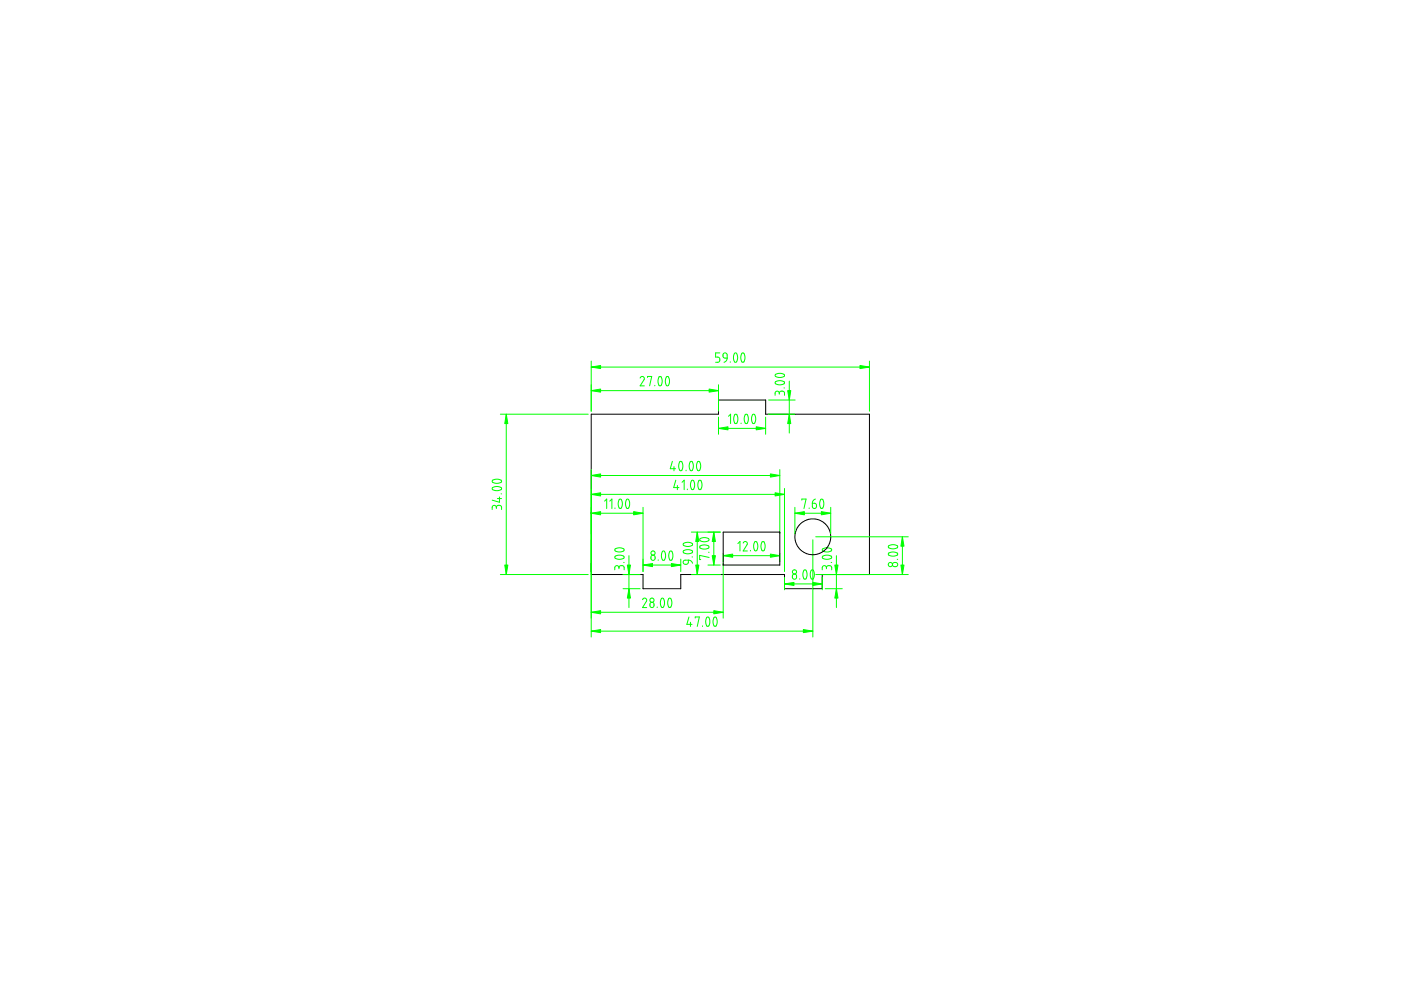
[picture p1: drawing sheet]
<svg xmlns="http://www.w3.org/2000/svg" width="297mm" height="210mm" viewBox="0 0 297 210" stroke-linecap="round" stroke-linejoin="round" font-family="sans-serif">
<g fill="none" stroke="#000" stroke-width=".21">
<path d="M125.3 87.8h27v-3h10v3h22v34h-10v3h-8v-3h-22v3h-8v-3h-11zM153.3 112.8h12v7h-12z"/>
<circle cx="172.3" cy="113.8" r="3.8"/>
</g>
<g fill="none" stroke="#0f0" stroke-width=".21">
<path d="M125.3 77.8h59M125.3 76.6v10.6M139.8 79.9a.64 .64 0 0 1 .6 .8l-.1 .7a.38 .38 0 0 1-.5 .4 .38 .38 0 0 1-.2-.5l-.1-.7zM141.3 79.9a.64 .64 0 0 1 .6 .8l-.1 .7a.38 .38 0 0 1-.4 .4 .38 .38 0 0 1-.3-.5v-.8zM152.6 74.8h-.9v.9h.6l.3 .4v.4l-.2 .3h-.7M153.4 75l.2-.2 .5 .2 .1 .9-.8-.1zM154.2 75.9l-.2 .6-.5 .3M154.8 76.7v.1M155.8 74.9a.57 .57 0 0 1 .6 .7l-.1 .8a.38 .38 0 0 1-.5 .4 .38 .38 0 0 1-.2-.5l-.1-.7zM157.3 74.9a.64 .64 0 0 1 .6 .8l-.1 .9a.36 .36 0 0 1-.5 .2 .36 .36 0 0 1-.2-.5v-.7zM164.4 79.4l.9-.3 .7 .2a.36 .36 0 0 1 .3 .4 .36 .36 0 0 1-.5 .3l-1.1-.1a.32 .32 0 0 1-.3-.2 .32 .32 0 0 1 0-.3zM184.3 76.6v10.6"/>
<path d="M106.1 87.8h18.6M107.3 87.8v34M125.3 99.6v35.5M125.3 82.8h27M135.7 80.2l.4-.4 .5 .2v.5l-.9 1.3h.9M137.3 80v-.2h.9l-.5 2M138.8 81.7v.1M142.6 97.8l-.5 1.6h1.1M142.9 98.9v.9M144.1 97.9a.56 .56 0 0 1 .6 .2 .56 .56 0 0 1 .1 .6l-.2 .9a.38 .38 0 0 1-.5 .1 .38 .38 0 0 1-.2-.4v-.8zM145.5 99.7v.1M146.3 97.9a.56 .56 0 0 1 .6 .2 .56 .56 0 0 1 .1 .6l-.2 .9a.38 .38 0 0 1-.5 .1 .38 .38 0 0 1-.1-.4l-.1-.6z"/>
<path d="M147.9 97.9a.55 .55 0 0 1 .6 .2 .55 .55 0 0 1 0 .6l-.1 .9a.38 .38 0 0 1-.5 .1 .38 .38 0 0 1-.2-.4v-.7zM152.3 81.6v5.6M152.3 88.4v3.7M152.3 90.8h10M154.5 88.3l.4-.5v2M155.8 87.9a.64 .64 0 0 1 .6 .8l-.1 .7a.36 .36 0 0 1-.4 .4 .36 .36 0 0 1-.3-.5v-.6zM157.1 89.7v.1M158 87.9a.64 .64 0 0 1 .7 .8l-.1 .7a.36 .36 0 0 1-.5 .4 .36 .36 0 0 1-.2-.5l-.1-.6zM159.6 87.9a.55 .55 0 0 1 .5 .2 .55 .55 0 0 1 .1 .6l-.1 .7a.38 .38 0 0 1-.4 .4 .38 .38 0 0 1-.3-.5l-.1-.7zM162.3 88.4v3.7M163 87.8h5.6M163 84.8h5.6"/>
<path d="M164.4 81l.8-.3 .9 .2a.36 .36 0 0 1 .2 .5 .36 .36 0 0 1-.5 .1h-1.1a.35 .35 0 0 1-.3-.5zM165.2 83.4l-.2-.4h-.5l-.1 .2-.1 .6M165.2 83.4l.3-.4h.5l.3 .2v.6M165.2 83.4v.2M165.3 99.6v13.6M166.2 82.3h.1M167.3 80.8v11M104.4 103.4l.8-.3 .8 .2a.38 .38 0 0 1 .3 .4 .38 .38 0 0 1-.5 .3l-1.1-.1-.3-.1zM104.4 101.8l.7-.2 .9 .1a.36 .36 0 0 1 .3 .4 .36 .36 0 0 1-.4 .3h-1.2a.35 .35 0 0 1-.3-.2 .35 .35 0 0 1 0-.4zM105.2 107.6l-.3-.4h-.3l-.2 .2v.6M105.2 107.6l.2-.4h.6l.3 .2v.6M105.2 107.6v.2"/>
<path d="M105.5 105.7h.8M105.9 105.4v1.1l-1.5-.5M106.2 104.7h.1M125.3 108.8h11M125.3 104.8h41M125.3 100.8h40M128.2 106.3l.4-.5v2M129.3 106.3l.4-.5v2M130.4 116.5l.6-.3h1a.38 .38 0 0 1 .3 .5 .38 .38 0 0 1-.5 .3l-1.1-.1a.35 .35 0 0 1-.3-.4zM130.4 118l.7-.3 .9 .1a.36 .36 0 0 1 .3 .4 .36 .36 0 0 1-.5 .3h-1.1a.35 .35 0 0 1-.3-.5zM130.4 107.7v.1M131.3 105.9a.58 .58 0 0 1 .6 .2 .58 .58 0 0 1 .1 .6l-.2 .9a.38 .38 0 0 1-.5 .1 .38 .38 0 0 1-.2-.5v-.7z"/>
<path d="M132.2 119.3h.1M132.8 105.9a.56 .56 0 0 1 .6 .2 .56 .56 0 0 1 .1 .6l-.2 .9a.38 .38 0 0 1-.5 .1 .38 .38 0 0 1-.1-.5l-.1-.6zM133.3 117.8v11M136.3 119.8h8M136.3 107.6v13.6M138.1 117.9l.2-.2 .5 .2 .1 .5-.2 .3-.4 .1-.2-.2zM139.6 118.7v.1M140.4 116.9a.54 .54 0 0 1 .6 .2 .54 .54 0 0 1 .1 .5l-.1 .8a.38 .38 0 0 1-.4 .4 .38 .38 0 0 1-.3-.5l-.1-.7zM142 116.9a.51 .51 0 0 1 .6 .1 .51 .51 0 0 1 .1 .6l-.1 .9a.36 .36 0 0 1-.5 .3 .36 .36 0 0 1-.2-.5l-.1-.7zM143.3 101.8l-.5 1.6h1.2M143.6 102.9v.9M144.3 118.6v2.6"/>
<path d="M144.6 102.3l.5-.5v2M144.9 115.3l.8-.3 .8 .1a.38 .38 0 0 1 .3 .4 .38 .38 0 0 1-.5 .3h-1.1l-.3-.3zM145 118.9l.9-.1-.1 .7-.3 .2-.5-.2-.2-.2zM145 116.7l.6-.2 .9 .1a.36 .36 0 0 1 .3 .5 .36 .36 0 0 1-.5 .2h-1.1a.34 .34 0 0 1-.3-.2 .34 .34 0 0 1 .1-.4zM145.7 103.7v.1M145.9 118.8l.6 .1 .3 .5M146.6 112.8h6.1M146.6 101.9a.56 .56 0 0 1 .6 .2 .56 .56 0 0 1 .1 .6l-.2 .9a.37 .37 0 0 1-.5 .1 .37 .37 0 0 1-.1-.4l-.1-.8zM146.7 118.1h.1M147.8 112.8v9M148.2 101.9a.57 .57 0 0 1 .5 .2 .57 .57 0 0 1 .1 .6l-.1 .9a.38 .38 0 0 1-.5 .1 .38 .38 0 0 1-.2-.4v-.9zM148.4 115.8l.8-.3 .9 .2a.39 .39 0 0 1 .2 .5 .39 .39 0 0 1-.6 .2l-1-.1a.32 .32 0 0 1-.3-.2 .32 .32 0 0 1 0-.3z"/>
<path d="M148.4 114.2l.7-.2 1 .2a.36 .36 0 0 1 .2 .4 .36 .36 0 0 1-.5 .2l-1.1-.1a.31 .31 0 0 1-.3-.1 .31 .31 0 0 1 0-.4zM150.1 119.8h2.6M150.2 117.1h.1M150.3 118.2l-2-.4v.8h.3M151.3 112.8v7M153.3 117.4v1.7M153.3 119.4v11.7M153.3 117.8h12M156.4 115.3l.5-.5v2M157.6 115.1l.4-.3 .4 .3v.4l-.8 1.3h.9M159.1 116.7v.1M160 114.9a.55 .55 0 0 1 .6 .2 .55 .55 0 0 1 .1 .6l-.2 .9a.39 .39 0 0 1-.5 .1 .39 .39 0 0 1-.2-.5v-.6z"/>
<path d="M161.6 114.9a.56 .56 0 0 1 .5 .2 .56 .56 0 0 1 .1 .6l-.1 .9a.38 .38 0 0 1-.5 .1 .38 .38 0 0 1-.2-.5v-.7zM165.3 117.4v1.7M166.3 103.6v17.6M168.5 108.8h7.6M168.5 107.6v5.6M170 106v-.2h.9l-.4 2M171.6 107.7v.1M172.2 106.7h.5l.3 .2 .1 .5-.2 .3-.2 .1-.4-.1zM172.3 114.4v20.7M172.9 105.8l-.5 .4-.2 .5M173 113.8h19.6M174 105.9a.56 .56 0 0 1 .6 .2 .56 .56 0 0 1 .1 .6l-.2 .9a.36 .36 0 0 1-.5 .2 .36 .36 0 0 1-.2-.5v-.6z"/>
<path d="M174.4 118l.7-.3 1 .2a.37 .37 0 0 1 .1 .5 .37 .37 0 0 1-.4 .1h-1.1l-.3-.2zM174.4 116.4l.8-.3 .9 .2a.38 .38 0 0 1 .2 .5 .38 .38 0 0 1-.5 .2h-.7l-.6-.1-.2-.3zM176.1 107.6v5.6M176.2 119.3h.1M177.3 117.8v11M188.4 115.8l.7-.3 .8 .1a.38 .38 0 0 1 .4 .5 .38 .38 0 0 1-.5 .2h-1.1a.35 .35 0 0 1-.3-.5zM188.4 117.3l.8-.3 .7 .1a.37 .37 0 0 1 .4 .5 .37 .37 0 0 1-.5 .3l-1.1-.1a.34 .34 0 0 1-.3-.1 .34 .34 0 0 1 0-.4zM189.3 119.4l.3-.1h.4l.3 .2v.3l-.2 .3h-.6l-.2-.2zM190.2 118.6h.1M191.3 113.8v8M106.1 121.8h18.6M125.3 129.8h28"/>
<path d="M125.3 133.8h47M131.2 120.4l-.2-.4h-.4l-.2 .2-.1 .6M131.2 120.4l.3-.4h.6l.2 .2v.6M131.2 120.4v.2M132.1 121.8h3.6M132.1 124.8h3.6M136.2 127.1l.4-.3 .5 .3v.3l-.9 1.4h.9M137.9 127.9l.3-.2 .4 .2 .1 .6-.2 .2-.3 .1-.3-.1zM139.3 128.7v.1M140.2 126.9a.56 .56 0 0 1 .6 .2 .56 .56 0 0 1 .1 .6l-.2 .9a.38 .38 0 0 1-.5 .1 .38 .38 0 0 1-.1-.5l-.1-.6zM141.8 126.9a.58 .58 0 0 1 .6 .2 .58 .58 0 0 1 .1 .6l-.2 .9a.38 .38 0 0 1-.5 .1 .38 .38 0 0 1-.2-.5v-.6zM146.1 130.8l-.5 1.6h1.1"/>
<path d="M146.4 131.9v.9M146.6 121.8h6.1M147.4 131v-.2h.9l-.5 2M148.9 132.7v.1M149.8 130.9a.56 .56 0 0 1 .6 .2 .56 .56 0 0 1 .1 .6l-.2 .9a.38 .38 0 0 1-.5 .1 .38 .38 0 0 1-.1-.5l-.1-.6zM151.4 130.9a.58 .58 0 0 1 .6 .2 .58 .58 0 0 1 .1 .6l-.2 .9a.38 .38 0 0 1-.5 .1 .38 .38 0 0 1-.2-.5v-.6zM166.3 123.8h8M166.3 122.4v2.7M168.1 121.9l.2-.2 .5 .2 .1 .5-.2 .3-.4 .1-.2-.2zM169.6 122.7v.1M170.5 120.9a.65 .65 0 0 1 .6 .9l-.1 .8a.37 .37 0 0 1-.5 .2 .37 .37 0 0 1-.2-.5l-.1-.8zM172 120.9a.51 .51 0 0 1 .6 .1 .51 .51 0 0 1 .1 .6l-.1 .9a.37 .37 0 0 1-.5 .3 .37 .37 0 0 1-.3-.5v-.7z"/>
<path d="M173 121.8h19.6M174.3 122.4v2.7M175 124.8h3.6M175.2 120.4l-.2-.4h-.4l-.3 .2v.6M175.2 120.4l.3-.4 .5-.1 .3 .3v.6M175.2 120.4v.2"/>
<circle cx="138.5" cy="117.3" r=".45"/>
<circle cx="188.8" cy="119.7" r=".45"/>
<circle cx="138.2" cy="127.3" r=".44"/>
<circle cx="168.4" cy="121.3" r=".45"/>
</g>
<g fill="#0f0" stroke="#0f0" stroke-width=".21">
<path d="M107 119.8h.7l-.4 2z"/>
<path d="M107.3 87.8l.4 2h-.7z"/>
<path d="M125.3 77.8l2-.3v.6z"/>
<path d="M182.3 77.5l2 .3-2 .3z"/>
<path d="M133 119.8h.7l-.4 2z"/>
<path d="M133.3 124.8l.4 2h-.7z"/>
<path d="M177.3 124.8l.4 2h-.7z"/>
<path d="M177 119.8h.7l-.4 2z"/>
<path d="M136.3 119.8l2-.3v.6z"/>
<path d="M142.3 119.5l2 .3-2 .3z"/>
<path d="M166.3 123.8l2-.3v.6z"/>
<path d="M172.3 123.5l2 .3-2 .3z"/>
<path d="M151.3 129.5l2 .3-2 .4z"/>
<path d="M125.3 129.8l2-.3v.7z"/>
<path d="M125.3 108.8l2-.3v.7z"/>
<path d="M134.3 108.5l2 .3-2 .4z"/>
<path d="M164.3 104.5l2 .3-2 .4z"/>
<path d="M125.3 104.8l2-.3v.7z"/>
<path d="M150.3 82.5l2 .3-2 .3z"/>
<path d="M125.3 82.8l2-.3v.6z"/>
<path d="M160.3 90.5l2 .3-2 .3z"/>
<path d="M152.3 90.8l2-.3v.6z"/>
<path d="M167 82.8h.7l-.4 2z"/>
<path d="M167.3 87.8l.4 2h-.7z"/>
<path d="M170.3 133.5l2 .3-2 .3z"/>
<path d="M125.3 133.8l2-.3v.6z"/>
<path d="M153.3 117.8l2-.3v.7z"/>
<path d="M163.3 117.5l2 .3-2 .4z"/>
<path d="M163.3 100.5l2 .3-2 .4z"/>
<path d="M125.3 100.8l2-.3v.7z"/>
<path d="M168.5 108.8l2-.3v.7z"/>
<path d="M174.1 108.5l2 .3-2 .4z"/>
<path d="M191.3 113.8l.4 2h-.7z"/>
<path d="M191 119.8h.7l-.4 2z"/>
<path d="M151.3 112.8l.4 2h-.7z"/>
<path d="M151 117.8h.7l-.4 2z"/>
<path d="M147.8 112.8l.4 2h-.7z"/>
<path d="M147.5 119.8h.7l-.4 2z"/>
</g>
</svg>
